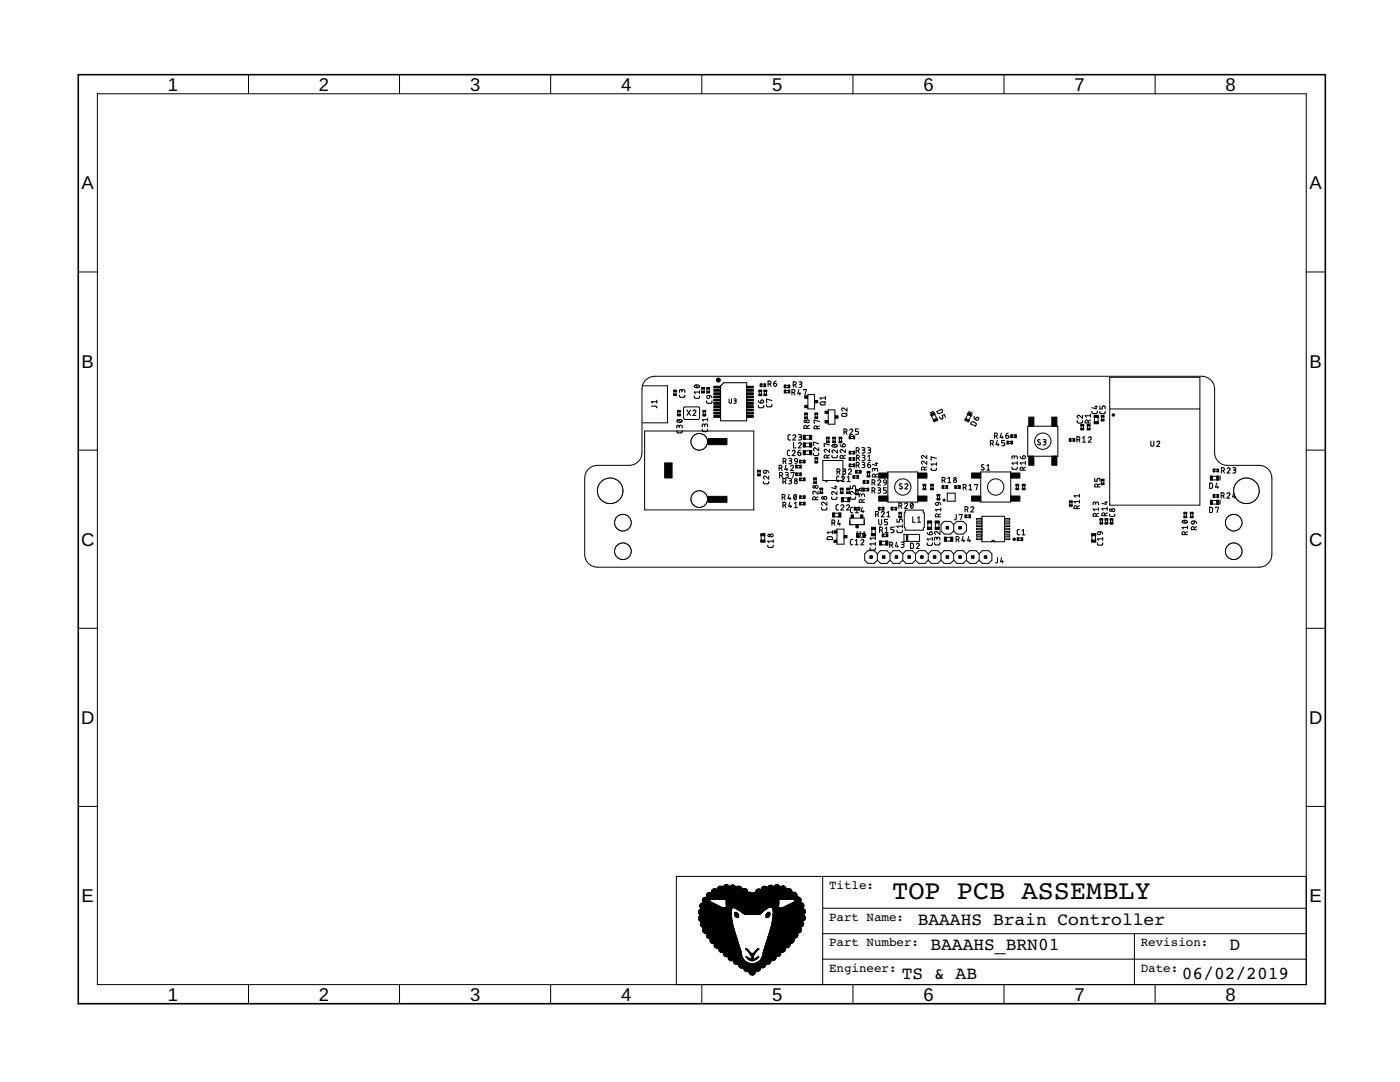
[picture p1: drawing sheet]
<svg xmlns="http://www.w3.org/2000/svg" width="279mm" height="216mm" viewBox="0 0 279 216" stroke-linecap="round" stroke-linejoin="round" font-family="sans-serif">
<defs><g id="words">
<text font-size="5.4" x="178.1" y="179.4">TOP PCB ASSEMBLY</text>
<g font-size="3.7">
<text x="33.5" y="18.1">1</text>
<text x="63.6" y="18.1">2</text>
<text x="93.8" y="18.1">3</text>
<text x="124" y="18.1">4</text>
<text x="154.1" y="18.1">5</text>
<text x="184.3" y="18.1">6</text>
<text x="214.4" y="18.1">7</text>
<text x="244.6" y="18.1">8</text>
<text x="16.3" y="37.8">A</text>
<text x="261.4" y="37.8">A</text>
<text x="16.3" y="73.3">B</text>
<text x="261.4" y="73.3">B</text>
<text x="16.2" y="108.9">C</text>
<text x="261.3" y="108.9">C</text>
<text x="16.2" y="144.4">D</text>
<text x="261.3" y="144.4">D</text>
<text x="16.3" y="180">E</text>
<text x="261.4" y="180">E</text>
<text x="33.5" y="199.7">1</text>
<text x="63.6" y="199.7">2</text>
<text x="93.8" y="199.7">3</text>
<text x="124" y="199.7">4</text>
<text x="154.1" y="199.7">5</text>
<text x="184.3" y="199.7">6</text>
<text x="214.4" y="199.7">7</text>
<text x="244.6" y="199.7">8</text>
</g>
<g font-size="3.6">
<text x="183.2" y="184.5">BAAAHS Brain Controller</text>
<text x="185.7" y="189.6">BAAAHS_BRN01</text>
<text x="245.4" y="189.6">D</text>
<text x="180" y="195.3">TS &amp; AB</text>
<text x="235.8" y="195.3">06/02/2019</text>
</g>
<g font-size="2.5">
<text x="165.5" y="177.4">Title:</text>
<text x="165.5" y="183.8">Part Name:</text>
<text x="165.5" y="188.9">Part Number:</text>
<text x="227.7" y="188.9">Revision:</text>
<text x="165.5" y="193.9">Engineer:</text>
<text x="227.7" y="193.9">Date:</text>
</g>
</g></defs>
<g fill="none" stroke="#000" stroke-width=".2">
<path d="M128.2 77h5v7.4h-5M128.7 76l1.1-.8 .9-.1h109.2a2.58 2.58 0 0 1 2.5 2.5v12.7a2.54 2.54 0 0 0 2.5 2.6h6.4a2.54 2.54 0 0 1 2.5 2.5v15.2a2.54 2.54 0 0 1-2.5 2.6h-132.1a2.54 2.54 0 0 1-2.5-2.6v-15.2a2.54 2.54 0 0 1 2.5-2.5h6.4a2.54 2.54 0 0 0 2.5-2.6v-12.7a2.47 2.47 0 0 1 .6-1.6zM134.5 78.1v.5M134.9 78.1v.5M140.1 77.6v.5M140.5 77.6v.5M141.1 77.6v.5M141.5 77.6v.5M151.5 78.1v.5M152 78.1v.5M152 76.6h.5M152 77.1h.5"/>
<path d="M152.5 78.1v.5M153 78.1v.5M156.8 77.3h.5M156.8 76.9h.5M156.8 78.4h.5M156.8 77.9h.5M161.2 78.7h1.4v2.9h-1.4zM221.5 75.3h18v25.5h-18zM128.7 86h21.7v15.7h-21.7zM135.3 82.2v.5M135.7 82.2v.5M136.4 81.4l.2-.2h2.8l.2 .2v2.1l-.2 .2h-2.8l-.2-.2z"/>
<path d="M140.3 82.2v.5M140.8 82.2v.5M151.3 94.1v.5M151.7 94.1v.5M159.1 94.9h.5M159.1 94.4h.5M159.1 93.3h.5M159.1 92.9h.5M159.9 92.3h.5M159.9 91.9h.5M159.9 95.9h.5M159.9 95.4h.5"/>
<path d="M159.9 99.4h.5M159.9 99h.5M160.7 82.7v.5M160.7 86.9h.9M160.7 87.6h.9M160.7 90.7h.9M160.7 90h.9M160.7 88.4h.9M160.7 89.2h.9M161.1 82.7v.5M162.4 95.7v.5M162.7 82.7v.5"/>
<path d="M162.7 91.6v.5M162.9 95.7v.5M163.1 82.7v.5M163.1 91.6v.5M163.7 97.7v.5M164.1 97.7v.5M164.2 91.9h4v4h-4zM165 87.5v.5M165.3 81.8h1.3v2.8h-1.3zM165.4 87.5v.5M166.2 87.5v.5M166.7 87.5v.5"/>
<path d="M167.5 87.5v.5M167.8 97.7v.5M168 87.5v.5M168.2 97.7v.5M168.3 99.4h.9M169 97.7v.5M169.5 97.7v.5M169.8 87.5h.5M169.8 87.1h.5M169.8 92.6h.5M169.8 93.1h.5M169.8 90.1h.5"/>
<path d="M169.8 90.6h.5M169.8 91.4h.5M169.8 91.8h.5M170.5 94.9h.5M170.5 95.4h.5M170.8 98v.4M171 94.4h.5M171 93.9h.5M171.3 98v.4M172.6 97.5h.5M172.6 97.9h.5M172.6 96.4h.5"/>
<path d="M172.6 95.9h.5M173.1 94.4v.5M173.5 94.4v.5M177.2 94.2h6v6h-6zM184.3 96.9v.5M184.7 96.9v.5M185.8 96.9v.5M185.9 83l.4 .8M186.2 96.9v.5M186.6 82.7l.3 .8M187.1 99v.5M187.5 99v.5"/>
<path d="M188.3 97.4h.5M188.3 97h.5M189 98.4h1.6v1.6h-1.6zM190.9 97.4h.4M190.9 97h.4M193.1 82.7l-.4 .8M193.8 83l-.4 .8M195.7 94.2h6v6h-6zM201.3 88.1h.5M201.3 88.5h.5M202 86.8h.5M202 87.2h.5"/>
<path d="M202.8 96.9v.5M203.3 96.9v.5M204.1 96.9v.5M204.5 96.9v.5M205.1 85h6v6h-6zM213.7 88h.5M213.7 87.6h.5M215.8 85v.5M216.2 85v.5M217 85v.5M217.5 85v.5M218.4 83.3v.9"/>
<path d="M219.1 83.3v.9M219.8 83.2v.5M219.8 95.9v.5M220.3 83.2v.5M220.3 95.9v.5M221.5 81.6h17.9M242 95h.8M242 95.8h.8M242 99.9h.8M242.4 93.7h.5M242.4 94.1h.5M242.4 98.7h.5"/>
<path d="M242.4 99.2h.5M151.9 106.9v.9M152.6 106.9v.9M159.9 100.7h.5M159.9 100.3h.5M166.5 102.4h.9M166.5 103.1h.9M167 105.6h1.4v3h-1.4zM168.3 100.1h.9M169.6 103.4h2.9v1.3h-2.9zM170.8 101.3h.5M170.8 101.7h.5"/>
<path d="M171.4 107.2h.8M171.4 106.5h.8M174 105.6v.9M174.7 105.6v.9M175.1 110.5l-.6-.6h-1.3l-.6 .6v1.3l.6 .6h1.3l.6-.6M175.1 111.8l.6 .6h1.3l.6-.6M175.1 110.5l.6-.6h1.3l.6 .6M175.1 110.5v1.3M175.6 101.3h.5M175.6 101.7h.5M175.6 105.1h.1M175.9 108.7h.9"/>
<path d="M175.9 108h.9M176.4 107.1h.5M176.4 106.6h.5M177.6 111.8l.7 .6h1.2l.7-.6M177.6 110.5l.7-.6h1.2l.7 .6M177.6 110.5v1.3M178.2 101.3h.4M178.2 101.7h.4M178.5 105.1h.1M179.5 102.5v.5M179.9 102.5v.5M180.2 111.8l.6 .6h1.3l.6-.6"/>
<path d="M180.2 110.5l.6-.6h1.3l.6 .6M180.2 110.5v1.3M180.4 106.6h3.1v1.4h-3.1zM180.7 101.8h3.6v.4l.2 .2v2.8l-.2 .2v.4h-3.6v-.4l-.2-.2v-2.8l.2-.2zM180.9 106.6v1.4M181 106.6v1.4M181.2 106.6v1.4M182.7 111.8l.6 .6h1.3l.7-.6M182.7 110.5l.6-.6h1.3l.7 .6M182.7 110.5v1.3M185.2 104.4v.8M185.3 111.8l.6 .6h1.3l.6-.6"/>
<path d="M185.3 110.5l.6-.6h1.3l.6 .6M185.3 110.5v1.3M185.9 104.4v.8M186.7 104.4v.8M187.4 104.4v.8M187.8 111.8l.6 .6h1.3l.6-.6M187.8 110.5v1.3M187.8 110.5l.6-.6h1.3l.6 .6M188.9 107.9h.9M188.9 107.2h.9M190.3 104.7l-.6-.7h-1.3l-.6 .7v1.2l.6 .7h1.3l.6-.7M190.3 104.7l.7-.7h1.2l.7 .7v1.2l-.7 .7h-1.2l-.7-.7"/>
<path d="M190.3 111.8l.7 .6h1.2l.7-.6M190.3 104.7v1.2M190.3 110.5v1.3M190.3 110.5l.7-.6h1.2l.7 .6M192.9 111.8l.6 .6h1.3l.6-.6M192.9 110.5l.6-.6h1.3l.6 .6M192.9 110.5v1.3M192.9 102.8h.5M192.9 103.3h.5M195.4 110.5l.6-.6h1.3l.7 .6v1.3l-.7 .6h-1.3l-.6-.6M195.4 110.5v1.3M196 107.4h-1.1v.3h1.1"/>
<path d="M196 103h4.5v5.1h-4.5zM196 106.7h-1.1v.3h1.1M196 106.1h-1.1v.2h1.1M196 105.4h-1.1v.3h1.1M196 104.8h-1.1v.3h1.1M196 104.1h-1.1v.3h1.1M196 103.5h-1.1v.3h1.1M197.9 108.1l.2-.3 .3 .1 .1 .2M200.5 107.4h1v.3h-1M200.5 103.5h1v.3h-1M200.5 104.1h1v.3h-1M200.5 104.8h1v.3h-1"/>
<path d="M200.5 105.4h1v.3h-1M200.5 106.1h1v.2h-1M200.5 106.7h1v.3h-1M203.3 107.4h.5M203.3 107.8h.5M213.5 100.2v.5M213.9 100.2v.5M217.9 106.9v.9M218.6 106.9v.9M219.6 103.8v.5M220 103.8v.5M220.6 103.8v.5"/>
<path d="M221 103.8v.5M221.6 103.8v.5M222.1 103.8v.5M236.3 102.5v.5M236.8 102.5v.5M237.6 102.5v.5M238.1 102.5v.5M242 100.6h.8"/>
<circle cx="121.8" cy="97.9" r="2.54"/>
<circle cx="180.2" cy="97.2" r="1.63"/>
<circle cx="198.7" cy="97.2" r="1.63"/>
<circle cx="208.1" cy="88" r="1.63"/>
</g>
<g fill="#000" stroke="#000" stroke-width=".2">
<path d="M134.4 78.6h.6v.3h-.6zM134.4 77.8h.6v.3h-.6zM140 78.1h.6v.3h-.6zM140 77.3h.6v.3h-.6zM141 78.1h.6v.3h-.6zM141 77.3h.6v.3h-.6zM142.5 77.1h1.3v.3h-1.3zM142.5 77.7h1.3v.4h-1.3zM142.5 78.4h1.3v.3h-1.3zM142.5 79h1.3v.4h-1.3zM142.5 79.7h1.3v.3h-1.3zM149 79.7h1.3v.3h-1.3z"/>
<path d="M149 79h1.3v.4h-1.3zM149 78.4h1.3v.3h-1.3zM149 77.7h1.3v.4h-1.3zM149 77.1h1.3v.3h-1.3zM151.4 77.8h.6v.3h-.6zM151.4 78.7h.6v.3h-.6zM151.7 76.6h.3v.6h-.3zM152.4 77.8h.6v.3h-.6zM152.4 78.7h.6v.3h-.6zM152.5 76.6h.3v.6h-.3zM156.5 76.8h.3v.6h-.3zM156.5 77.8h.3v.6h-.3z"/>
<path d="M157.3 76.8h.3v.6h-.3zM157.3 77.8h.3v.6h-.3zM160.6 79h.6v.5h-.6zM162.6 79.9h.6v.5h-.6zM132.7 92.4h1.4v3h-1.4zM135.2 82.7h.6v.3h-.6zM135.2 81.9h.6v.3h-.6zM140.3 81.9h.6v.3h-.6zM140.3 82.7h.6v.3h-.6zM141.3 87.5h3.8v1.2h-3.8zM141.3 99h3.8v1.2h-3.8zM142.5 80.3h1.3v.4h-1.3z"/>
<path d="M142.5 81h1.3v.3h-1.3zM142.5 81.6h1.3v.4h-1.3zM142.5 82.3h1.3v.3h-1.3zM142.5 82.9h1.3v.4h-1.3zM149 82.9h1.3v.4h-1.3zM149 82.3h1.3v.3h-1.3zM149 81.6h1.3v.4h-1.3zM149 81h1.3v.3h-1.3zM149 80.3h1.3v.4h-1.3zM151.2 93.8h.6v.3h-.6zM151.2 94.7h.6v.3h-.6zM158.8 94.3h.3v.6h-.3z"/>
<path d="M158.8 92.8h.3v.6h-.3zM159.6 91.8h.3v.6h-.3zM159.6 95.4h.3v.5h-.3zM159.6 98.9h.3v.6h-.3zM159.6 94.3h.3v.6h-.3zM159.6 92.8h.3v.6h-.3zM160.3 86.8h.4v.9h-.4zM160.3 89.9h.4v.8h-.4zM160.3 88.4h.4v.8h-.4zM160.4 91.8h.3v.6h-.3zM160.4 95.4h.3v.5h-.3zM160.4 98.9h.3v.6h-.3z"/>
<path d="M160.6 82.4h.6v.3h-.6zM160.6 83.2h.6v.3h-.6zM160.6 80.9h.6v.4h-.6zM161.6 86.8h.4v.9h-.4zM161.6 89.9h.4v.8h-.4zM161.6 88.4h.4v.8h-.4zM162.4 96.2h.6v.3h-.6zM162.4 95.4h.6v.3h-.6zM162.6 83.2h.6v.3h-.6zM162.6 82.4h.6v.3h-.6zM162.6 92.1h.6v.3h-.6zM162.6 91.3h.6v.3h-.6z"/>
<path d="M163.6 97.4h.6v.3h-.6zM163.6 98.2h.6v.3h-.6zM164.7 83.9h.5v.5h-.5zM164.7 82h.5v.5h-.5zM164.9 88h.6v.3h-.6zM164.9 87.2h.6v.3h-.6zM166.2 88h.6v.3h-.6zM166.2 87.2h.6v.3h-.6zM166.7 83h.6v.4h-.6zM167.4 87.2h.6v.3h-.6zM167.4 88.1h.6v.2h-.6zM167.7 97.4h.6v.3h-.6z"/>
<path d="M167.7 98.2h.6v.3h-.6zM167.9 99.3h.4v.8h-.4zM169 97.4h.5v.3h-.5zM169 98.2h.5v.3h-.5zM169.2 99.3h.4v.8h-.4zM169.5 87h.3v.6h-.3zM169.5 92.6h.3v.6h-.3zM169.5 90h.3v.6h-.3zM169.5 91.3h.3v.6h-.3zM170.2 94.8h.3v.6h-.3zM170.3 87h.3v.6h-.3zM170.3 92.6h.3v.6h-.3z"/>
<path d="M170.3 90h.3v.6h-.3zM170.3 91.3h.3v.6h-.3zM170.7 93.8h.3v.6h-.3zM170.7 97.6h.6v.3h-.6zM170.7 98.4h.6v.3h-.6zM171 94.8h.3v.6h-.3zM171.6 93.8h.3v.6h-.3zM172.3 97.4h.3v.6h-.3zM172.3 95.9h.3v.6h-.3zM173 94.9h.6v.3h-.6zM173 94.1h.6v.3h-.6zM173.1 97.4h.3v.6h-.3z"/>
<path d="M173.1 95.9h.3v.6h-.3zM175.4 94.4h1.8v1h-1.8zM175.4 99h1.8v1h-1.8zM183.2 94.4h1.8v1h-1.8zM183.2 99h1.8v1h-1.8zM184.2 96.6h.6v.3h-.6zM184.2 97.4h.6v.3h-.6zM185.7 96.6h.6v.3h-.6zM185.7 97.4h.6v.3h-.6zM185.7 82.7l.8-.4 .1 .4-.8 .3zM186.2 83.8l.8-.4 .2 .4-.8 .4zM187 98.7h.6v.3h-.6z"/>
<path d="M187 99.5h.6v.3h-.6zM188 96.9h.3v.6h-.3zM188.8 96.9h.3v.6h-.3zM190.5 96.9h.3v.6h-.3zM191.3 96.9h.3v.6h-.3zM192.7 83.5l.8 .3-.2 .4-.8-.4zM193.2 82.3l.8 .4-.2 .4-.8-.4zM193.9 94.4h1.8v1h-1.8zM193.9 99h1.8v1h-1.8zM201 88h.3v.6h-.3zM201.7 94.4h1.8v1h-1.8zM201.7 99h1.8v1h-1.8z"/>
<path d="M201.7 86.7h.3v.6h-.3zM201.8 88h.3v.6h-.3zM202.5 86.7h.3v.6h-.3zM202.7 97.4h.6v.3h-.6zM202.7 96.6h.6v.3h-.6zM204 96.6h.6v.3h-.6zM204 97.4h.6v.3h-.6zM205.3 91h1v1.8h-1zM205.3 83.2h1v1.8h-1zM209.9 83.2h1v1.8h-1zM209.9 91h1v1.8h-1zM213.4 99.9h.6v.3h-.6z"/>
<path d="M213.4 87.5h.3v.6h-.3zM214.2 87.5h.3v.6h-.3zM215.7 85.5h.6v.3h-.6zM215.7 84.7h.6v.3h-.6zM217 85.5h.6v.3h-.6zM217 84.7h.6v.3h-.6zM218.4 82.9h.8v.4h-.8zM218.4 84.1h.8v.5h-.8zM219.8 96.4h.5v.3h-.5zM219.8 95.6h.5v.3h-.5zM219.8 83.7h.5v.3h-.5zM219.8 82.9h.5v.3h-.5z"/>
<path d="M241.6 95h.4v.8h-.4zM241.6 99.8h.4v.8h-.4zM242.1 93.6h.3v.6h-.3zM242.1 98.7h.3v.6h-.3zM242.8 95h.4v.8h-.4zM242.8 99.8h.4v.8h-.4zM242.9 93.6h.3v.6h-.3zM242.9 98.7h.3v.6h-.3zM151.8 107.8h.9v.4h-.9zM151.8 106.5h.9v.4h-.9zM159.6 100.2h.3v.6h-.3zM160.4 100.2h.3v.6h-.3z"/>
<path d="M166.1 102.3h.5v.9h-.5zM166.4 107.8h.6v.4h-.6zM166.4 105.9h.6v.5h-.6zM167.4 102.3h.4v.9h-.4zM168.4 106.8h.6v.5h-.6zM169.9 102.7h.4v.6h-.4zM170.5 101.2h.3v.6h-.3zM170.8 104.7h.5v.6h-.5zM171 106.4h.4v.9h-.4zM171.3 101.2h.3v.6h-.3zM171.7 102.7h.5v.6h-.5zM172.2 106.4h.5v.9h-.5z"/>
<path d="M173.6 110.9h.5v.5h-.5zM173.9 105.2h.9v.4h-.9zM173.9 106.5h.9v.4h-.9zM175.3 101.2h.3v.6h-.3zM175.5 107.9h.4v.9h-.4zM176.1 106.5h.3v.6h-.3zM176.1 110.9h.5v.5h-.5zM176.1 101.2h.3v.6h-.3zM176.8 107.9h.4v.9h-.4zM176.9 106.5h.3v.6h-.3zM177.8 101.2h.3v.6h-.3zM178.6 110.9h.6v.5h-.6z"/>
<path d="M178.7 101.2h.3v.6h-.3zM179.4 102.2h.6v.3h-.6zM179.4 103h.6v.3h-.6zM181.2 110.9h.5v.5h-.5zM183.7 110.9h.5v.5h-.5zM185.1 105.2h.8v.4h-.8zM185.1 103.9h.8v.5h-.8zM186.3 110.9h.5v.5h-.5zM186.6 105.2h.9v.4h-.9zM186.6 103.9h.9v.5h-.9zM188.5 107.2h.4v.8h-.4zM188.8 110.9h.5v.5h-.5z"/>
<path d="M188.8 105.1h.5v.5h-.5zM189.7 107.2h.5v.8h-.5zM191.3 110.9h.6v.5h-.6zM191.3 105.1h.6v.5h-.6zM192.6 102.7h.3v.6h-.3zM193.4 102.7h.3v.6h-.3zM193.9 110.9h.5v.5h-.5zM196.4 110.9h.5v.5h-.5zM203 107.3h.3v.6h-.3zM203.8 107.3h.3v.6h-.3zM213.4 100.7h.6v.3h-.6zM217.8 107.8h.9v.4h-.9z"/>
<path d="M217.8 106.5h.9v.4h-.9zM219.5 103.5h.6v.3h-.6zM219.5 104.3h.6v.3h-.6zM220.5 104.3h.6v.3h-.6zM220.5 103.5h.6v.3h-.6zM221.5 103.5h.6v.3h-.6zM221.5 104.3h.6v.3h-.6zM236.3 103h.6v.3h-.6zM236.3 102.2h.6v.3h-.6zM237.5 103h.6v.3h-.6zM237.5 102.2h.6v.3h-.6z"/>
</g>
<g fill="#000" stroke="#000" stroke-width=".2">
<path d="M188.3 99.7h.3v.2h-.3z" fill-rule="evenodd"/>
<circle cx="143.4" cy="75.8" r=".4"/>
<circle cx="164.9" cy="96.1" r=".1"/>
<circle cx="222.2" cy="82.8" r=".25"/>
</g>
<path d="M149 76.4h-4.6l-.6 .6v7h5.2v-7.6" fill="none" stroke="#000" stroke-width=".21"/>
<circle cx="121.8" cy="97.9" r="2.54" fill="#fff" stroke="#000" stroke-width=".2"/>
<circle cx="248.8" cy="97.9" r="2.54" fill="none" stroke="#000" stroke-width=".2"/>
<circle cx="248.8" cy="97.9" r="2.54" fill="#fff" stroke="#000" stroke-width=".2"/>
<circle cx="124.3" cy="104.3" r="1.65" fill="none" stroke="#000" stroke-width=".2"/>
<circle cx="124.3" cy="104.3" r="1.65" fill="#fff" stroke="#000" stroke-width=".2"/>
<circle cx="124.3" cy="110" r="1.65" fill="none" stroke="#000" stroke-width=".2"/>
<circle cx="124.3" cy="110" r="1.65" fill="#fff" stroke="#000" stroke-width=".2"/>
<circle cx="246.2" cy="110" r="1.65" fill="none" stroke="#000" stroke-width=".2"/>
<circle cx="246.2" cy="110" r="1.65" fill="#fff" stroke="#000" stroke-width=".2"/>
<circle cx="246.2" cy="104.3" r="1.65" fill="none" stroke="#000" stroke-width=".2"/>
<circle cx="246.2" cy="104.3" r="1.65" fill="#fff" stroke="#000" stroke-width=".2"/>
<circle cx="139.6" cy="99.6" r="1.65" fill="none" stroke="#000" stroke-width=".2"/>
<circle cx="139.6" cy="99.6" r="1.65" fill="#fff" stroke="#000" stroke-width=".2"/>
<circle cx="139.6" cy="88.2" r="1.65" fill="none" stroke="#000" stroke-width=".2"/>
<circle cx="139.6" cy="88.2" r="1.65" fill="#fff" stroke="#000" stroke-width=".2"/>
<g fill="none" stroke="#000" stroke-width=".21">
<path d="M131.1 79.9v.6M135.6 78.8v.4l.2 .1 .8-.1 .1-.4M136.1 78l.1-.2h.4l.1 .5M136.1 78.2v-.3l-.3-.2-.2 .2v.4M138.6 79v.4l.2 .1 .7-.1 .1-.4M138.6 76.9a.61 .61 0 0 1 1 .3 .59 .59 0 0 1-.6 .2 .59 .59 0 0 1-.4-.4zM138.8 76.9l.6 .4M139.6 77.9v.6M139.6 78.2h-1l.2 .3M141 80l.1 .3 .2 .2 .7-.1 .1-.4M141.1 79l.5-.1v.4a.3 .3 0 0 1-.4 .2 .3 .3 0 0 1-.1-.5zM141.6 78.9l.3 .2 .2 .3"/>
<path d="M151.4 79.9l.1 .4 .3 .1M151.9 79.9a.3 .3 0 0 1 .5 .1 .3 .3 0 0 1-.3 .4h-.3zM153.3 76.6l.5-.1v-.4l-.5-.1v1.1M153.6 76.6l.3 .5M154.1 79.9l-1.1-.3v.6h.1M154.4 76.5h.4a.3 .3 0 0 1 .2 .3 .3 .3 0 0 1-.3 .3 .3 .3 0 0 1-.3-.3zM154.9 76l-.3 .2-.2 .3M158.1 78.3h.4l.1-.2v-.3l-.5-.1v1.1M158.3 76.8l.5-.1 .1-.3-.2-.2h-.4v1.1M158.4 78.3l.2 .5M158.7 76.8l.2 .5M159.4 77.7l-.2 .8h.6"/>
<path d="M159.4 76.2h.4l.2 .2-.1 .2-.3 .1M159.6 78.3v.5M159.7 76.7l.3 .1v.2l-.1 .2-.5 .1M160.3 77.9v-.2h.6l-.3 1.1M164.7 79.4h-1.1l.3 .3M164.7 79.1v.6M130 81l1 .1 .1 .3M131.1 80.2h-1.1l.3 .3M135.1 85.9v.4l.2 .1h.7l.1-.5M135.1 83.8a.58 .58 0 0 1 1 .3 .57 .57 0 0 1-.5 .2 .57 .57 0 0 1-.5-.4zM135.3 83.8l.6 .4M135.6 85.1l.2-.3 .2 .1 .1 .5"/>
<path d="M135.6 85.3l-.1-.3-.2-.2-.2 .2v.4M137.1 81.8l.7 1.1M137.8 81.8l-.7 1.1M138.3 82a.3 .3 0 0 1 .4-.2 .3 .3 0 0 1 .1 .5l-.5 .6h.6M140.2 85.7v.3l.2 .1h.7l.1-.4M140.6 84.9l.3-.3h.2l.1 .6M140.6 85.1v-.4l-.2-.1-.2 .1v.5M141.2 83.4v.6M141.2 83.7h-1l.2 .3M151.4 80.9v.3l.2 .2 .7-.1 .1-.4M152.3 96.1l.1 .3 .2 .1h.7l.1-.4M152.5 93.9h.4v.3a.3 .3 0 0 1-.5 .2 .3 .3 0 0 1 .1-.5z"/>
<path d="M152.9 93.9l.4 .1 .1 .3M153 80.7v.4l.2 .1h.7l.2-.5M153.4 95v.6l-.6-.5a.3 .3 0 0 0-.4 .1 .3 .3 0 0 0 .2 .4M155.5 93.4l.5-.1v-.4l-.5-.1v1.1M155.6 94.9l.5-.1v-.4l-.5-.1v1.1M155.9 93.4l.2 .5M156 94.9l.2 .5M156.1 99.3l.5-.2v-.3l-.5-.1v1M156.3 96.1l.5-.1v-.4l-.5-.1v1M156.3 92.1h.3M156.5 99.3l.2 .4M156.6 92.1l.2-.2v-.3l-.5-.1v1"/>
<path d="M156.6 96.1l.2 .4M156.6 92.1l.3 .4M156.7 94.3h.5l.1 .2-.1 .2-.4 .1M156.9 92.8l-.3 .9h.6M157 94.8l.3 .1v.3l-.6 .2M157 93.4v.5M157.4 95.5h.5l.1 .2-.1 .2h-.4M157.4 91.5l.6 .1v.2l-.5 .1M157.5 98.7l-.3 .8h.6M157.6 89.8l-.3 .1-.2 .2 .1 .7 .4 .1M157.6 99.3v.4M157.7 95.9l.2 .2v.3l-.5 .1"/>
<path d="M157.7 91.9l.2 .2 .1 .2-.2 .2h-.4M157.8 86.7l-.4 .1-.1 .2v.7l.5 .1M157.8 93.1a.29 .29 0 0 1 .4-.2 .29 .29 0 0 1 .1 .4l-.5 .6h.6M157.9 94.4v-.1h.6l-.3 1.1M158.1 90.1a.3 .3 0 0 1 .4-.3 .3 .3 0 0 1 .1 .5l-.5 .6h.6M158.2 87a.3 .3 0 0 1 .4-.2 .3 .3 0 0 1 .1 .4l-.5 .6h.6M158.4 88.3v1.1h.5M158.5 98.7h.1a.52 .52 0 0 1 .4 .5 .52 .52 0 0 1-.4 .5l-.2-.5zM158.7 91.5h.3l.2 .6-.6-.2zM158.9 98.9l-.5 .6M159.2 92.1l-.2 .3-.3 .1M159.2 90.3h.4a.3 .3 0 0 1 .2 .4 .3 .3 0 0 1-.3 .2 .3 .3 0 0 1-.3-.3z"/>
<path d="M159.3 88.5a.3 .3 0 0 1 .4-.2 .3 .3 0 0 1 .1 .5l-.5 .6h.6M159.4 86.7l.5 .2v.3h-.4M159.7 87.2l.2 .1 .1 .3-.2 .2h-.4M159.7 89.8l-.3 .2-.2 .3M161 85.5l-.1-.5h-.4l-.1 .5h1.1M161.5 84.9l-.5 .2M162.3 90.4l.1 .4 .2 .1h.7l.1-.5M162.8 99.7l-.1-.5h-.4l-.1 .5h1.1M163.1 85.6l-.1-.6h-.4l-.1 .6h1.1M163.3 98v.6l-.6-.5a.29 .29 0 0 0-.5 .1 .29 .29 0 0 0 .2 .4M163.3 99.1l-.5 .3M163.4 89.4v.6l-.6-.5a.29 .29 0 0 0-.5 0 .29 .29 0 0 0 .3 .5"/>
<path d="M163.4 88.5l-1.1-.3v.6h.2M163.6 84.1l-1.1-.3v.6h.1M163.6 85l-.5 .2M163.7 80.3l.7-.1 .3 .1v.3l-.2 .2h-.7zM164.7 80.1l-.2 .2M165.1 91.4l-.1-.6h-.4l-.1 .6h1M165.5 89.6v.6l-.5-.5a.29 .29 0 0 0-.5 .1 .29 .29 0 0 0 .2 .4M165.5 88.8l-1-.3v.6h.1M165.5 90.8l-.4 .2M166 99.2v.3l.2 .2 .7-.1 .1-.4M166 90.9l.1 .3 .2 .1h.7l.1-.4M166.1 88.8a.59 .59 0 0 1 1 .2 .59 .59 0 0 1-.6 .3 .59 .59 0 0 1-.4-.4z"/>
<path d="M166.3 88.7l.6 .5M166.6 97.1h.4M166.8 96.9v.6l-.8-.2M167 98.1v.6l-.6-.5a.29 .29 0 0 0-.4 .1 .29 .29 0 0 0 .2 .4M167 94.1l.6-.1v-.3l-.6-.1v1M167.1 89.8v.6l-.6-.5a.3 .3 0 0 0-.5 .1 .3 .3 0 0 0 .3 .4M167.4 94.1l.2 .5M167.4 95l-.3 .1-.1 .1v.8l.4 .1M167.7 88.7l.1 .3 .3 .2M167.9 95.2a.3 .3 0 0 1 .5-.2 .3 .3 0 0 1 0 .5l-.5 .6h.6M168 82.6l.7-.1 .3 .1v.2l-.1 .3h-.8zM168.2 88.7a.3 .3 0 0 1 .5 0 .3 .3 0 0 1-.3 .5h-.3z"/>
<path d="M168.2 93.6h.5l.1 .2-.1 .2h-.4M168.3 91.4l-.2-.5h-.3l-.1 .5h1M168.4 86.2l.6-.1v-.4l-.6-.1v1.1M168.5 94l.2 .1v.4l-.5 .1M168.7 89.7v.6l-.6-.5a.28 .28 0 0 0-.4 .1 .28 .28 0 0 0 .2 .4M168.7 90.8l-.4 .3M168.8 86.2l.2 .5M169 81.4v.6l-.6-.5a.3 .3 0 0 0-.4 .1 .3 .3 0 0 0 .2 .4M169 82.4l-.2 .2M169.1 96.1h.6M169.1 95.2l.3-.2v1.1M169.3 93.8a.29 .29 0 0 1 .4-.2 .29 .29 0 0 1 .1 .4l-.5 .6h.6"/>
<path d="M169.6 85.8a.3 .3 0 0 1 .4-.2 .3 .3 0 0 1 .1 .5l-.5 .6h.6M169.7 99.1v.4l.2 .1h.7l.2-.5M169.7 96.9v.6h.5v-.5l.2-.1 .3 .1 .1 .5M170.8 98.1v.6l-.6-.6a.29 .29 0 0 0-.5 .1 .29 .29 0 0 0 .2 .5M170.9 92.8l.5-.1v-.3l-.5-.2v1.1M170.9 89.9l.5-.1v-.3l-.5-.2v1.1M170.9 91.4l.5-.1 .1-.2-.2-.2-.4-.1v1.1M171.2 92.8l.3 .5M171.2 89.9l.3 .5M171.3 91.4l.2 .5M171.3 85.6h-.6v.5h.5l.1 .2-.1 .3-.5 .1M171.5 97.5a.59 .59 0 0 1 1 .3 .57 .57 0 0 1-.6 .2 .57 .57 0 0 1-.4-.4z"/>
<path d="M171.7 97.5l.6 .4M171.9 98.8l.4-.3 .2 .2v.4M171.9 99v-.4h-.3l-.1 .5M172 92.2l.5 .1 .1 .2-.1 .2h-.4M172 89.3l.5 .1 .1 .2-.1 .2h-.4M172 90.8h.4l.2 .3-.1 .2h-.3M172.3 92.7l.3 .1v.4l-.6 .1M172.3 89.8l.3 .1v.4l-.6 .1M172.3 91.3l.3 .1v.3l-.1 .2h-.5M172.5 99.7l-.4 .2M173.2 92.7h.3a.29 .29 0 0 1 .2 .4 .29 .29 0 0 1-.3 .2 .29 .29 0 0 1-.2-.3zM173.2 89.3l.4 .1 .2 .2-.2 .2h-.3"/>
<path d="M173.2 91.9h.6M173.2 91.1l.3-.3v1.1M173.5 89.8l.2 .1v.4l-.5 .1M173.6 92.2l-.3 .2-.1 .3M174 97.9l.6-.1v-.3l-.6-.2v1.1M174 96.3l.6-.1v-.4l-.6-.1v1.1M174.4 97.9l.2 .5M174.4 96.3l.2 .5M174.6 93.7l.1-.2h.2l.2 .1 .1 .4M174.6 93.9l-.2-.4h-.2l-.1 .5M174.7 94.9l-.1-.3h-.4l-.1 .6h1.1M174.7 94.9v.3"/>
<path d="M174.7 92.5h.5M174.9 92.3v.6l-.8-.2M175.2 94.6l-.5 .2M175.2 97.3l.4 .1 .2 .2-.2 .2h-.3M175.2 96a.28 .28 0 0 1 .4-.3 .28 .28 0 0 1 .1 .5l-.5 .6h.6M175.5 97.8l.2 .1v.4l-.5 .1M176.4 95.8h.4l.1 .5-.6-.1zM176.9 97.3h-.6v.5h.5l.1 .2-.1 .4h-.5M176.9 96.3l-.1 .4-.4 .1M180 96.6l-.4-.1-.1 .2 .5 .4a.29 .29 0 0 1-.1 .5 .29 .29 0 0 1-.4-.2M180.6 96.7a.29 .29 0 0 1 .4-.2 .29 .29 0 0 1 .1 .5l-.5 .6h.6M184.5 93.7l-.1-.5h-.4l-.1 .5h1.1"/>
<path d="M185 92v.6l-.6-.5a.3 .3 0 0 0-.5 .1 .3 .3 0 0 0 .2 .4M185 90.9v.6l-.6-.5a.3 .3 0 0 0-.5 .1 .3 .3 0 0 0 .2 .4M185 93.2l-.5 .2M185.8 93.4v.3l.3 .2 .7-.1 .1-.4M186.3 82.1l-.7 .3M186.9 92.3v.6M186.9 91.5l-1.1-.3v.6h.1M186.9 92.6h-1.1l.3 .3M187 82.1l1-.4 .1 .4-.2 .2-.6 .2zM187.5 83.2l.2 .4h.4l.1-.2-.2-.5 .4-.2 .3 .6M188 95.8l.6-.1v-.3l-.6-.2v1.1M188.4 95.8l.2 .5"/>
<path d="M189.2 95.5l.3-.3v1.1M189.2 96.3h.6M192.2 97.3l.6-.1v-.4l-.6-.1v1M192.6 97.3l.2 .4M193.4 82.1l.7 .3M193.4 96.9l.3-.2v1M193.4 97.7h.6M193.8 84.3l.3-.2 .7 .3-.1 .6-1-.4zM194.4 83.1v.3l.2 .3M194.5 96.8v-.1h.6l-.3 1M194.9 83.3a.31 .31 0 0 1 .5 .2 .31 .31 0 0 1-.5 .3l-.3-.1zM196.4 92.8l-.3-.1-.2 .2 .5 .5v.3l-.2 .1-.4-.2"/>
<path d="M196.9 93.8h.6M196.9 92.9l.3-.2v1.1M197.7 88.5l.5-.1v-.4l-.5-.1v1M198 88.5l.2 .4M198.5 87l.5-.1v-.4l-.5-.1v1.1M198.8 87l.3 .5M199 87.9l-.2 .8h.6M199.2 88.5v.4M199.8 86.4l-.2 .8h.6M200 87v.5M200.5 87.9h-.6v.4l.5 .1 .1 .2-.1 .3h-.5M200.7 86.9h.4a.29 .29 0 0 1 .2 .3 .29 .29 0 0 1-.3 .3 .29 .29 0 0 1-.3-.3z"/>
<path d="M201.2 86.4l-.3 .2-.2 .3M202 93.2v.3l.2 .1h.7l.1-.4M202.4 91.2l.2-.2h.3l.1 .5M202.4 91.4v-.3l-.2-.1-.2 .1v.4M203 92.1v.6M203 92.4h-1l.2 .3M203.6 91.1l.1 .3 .4 .1M204.1 91.1a.3 .3 0 0 1 .5 0 .3 .3 0 0 1-.2 .4h-.3zM204.2 93.8l-.1-.5h-.4l-.1 .5h1.1M204.7 93.2l-.5 .3M204.7 92.4h-1.1l.2 .3M204.7 92.1v.6"/>
<path d="M207.6 87.8l-.4-.1-.1 .2 .4 .4a.29 .29 0 0 1 0 .5 .29 .29 0 0 1-.4-.2M208.2 87.7l.5 .1-.1 .3-.3 .1M208.4 88.2l.3 .1v.2l-.1 .3h-.4M214.9 87.7l.6-.1v-.3l-.6-.2v1.1M215 83.9v.4l.2 .1h.7l.1-.5M215.3 87.7l.2 .5M215.4 98.6v.6M215.4 99.8v.6M215.4 98.9h-1l.2 .3M216 82.9v.6l-.5-.5a.3 .3 0 0 0-.5 0 .3 .3 0 0 0 .2 .5M216 87.4l.3-.3v1.1M216 88.2h.6"/>
<path d="M217.2 84.4l-.2-.5-.2-.1-.2 .1v.5h1M217.2 87.4a.29 .29 0 0 1 .4-.2 .29 .29 0 0 1 .1 .4l-.5 .6h.6M217.6 83.8l-.4 .2M217.6 83h-1l.2 .2M217.6 82.7v.5M217.9 82.1l.1 .3 .2 .1h.7l.1-.4M218.5 95.4v.6h.4l.1-.5 .2-.1 .3 .1v.5M218.5 81.2h.5M218.8 81v.6l-.9-.3M219.1 97.2l-.2-.6h-.3l-.1 .6h1M219.5 82.1v.3l.2 .1h.7l.2-.4M219.5 81v.6h.5v-.4l.2-.2 .3 .1 .1 .5"/>
<path d="M219.5 96.6l-.4 .2M229.7 88v.9l.2 .2 .3-.2 .1-.9M230.8 88.2a.3 .3 0 0 1 .5-.2 .3 .3 0 0 1 .1 .5l-.6 .6h.6M241.4 96.4h.4l.2 .2v.7l-.2 .1-.4 .1zM242.8 96.4l-.2 .8h.6M243 97v.5M243.5 95v.8M243.5 99.8v.8M243.7 98.9l.5-.1v-.4l-.5-.1v1.1M243.8 93.9l.5-.1v-.4l-.5-.1v1.1M244.1 98.9l.2 .5M244.1 93.9l.3 .5"/>
<path d="M244.9 98.6a.3 .3 0 0 1 .4-.3 .3 .3 0 0 1 .1 .5l-.5 .6h.5M244.9 93.6a.29 .29 0 0 1 .4-.3 .29 .29 0 0 1 .1 .5l-.5 .6h.6M246 93.3l.6 .1-.1 .4h-.3M246.2 98.3l-.2 .8h.6M246.3 93.8l.3 .2v.3l-.6 .1M246.4 98.9v.5M153.2 108.8l.1 .3 .2 .1h.7l.1-.4M154.3 107.7v.6M154.3 108h-1.1l.3 .3M156.3 100.8l.5-.1v-.4l-.5-.1v1.1M156.6 100.8l.2 .5M157.6 100.2l-.2 .8h.6"/>
<path d="M157.8 100.8v.5M158.5 100.5l.3-.3v1.1M158.5 101.3h.6M164 101.3v.3l.2 .1h.7l.1-.4M165 100.2v.6l-.6-.5a.3 .3 0 0 0-.4 .1 .3 .3 0 0 0 .2 .4M165.2 107.2l.7-.1 .2 .2v.4h-1zM166 104.4l.6-.2v-.3l-.6-.1v1M166.1 105.9v.6M166.1 106.2h-1l.2 .3M166.4 104.4l.2 .4M167.3 100.7h-.3l-.1 .2v.8l.4 .1M167.4 103.8l-.2 .8h.6"/>
<path d="M167.6 104.4v.4M167.8 100.9a.29 .29 0 0 1 .4-.2 .29 .29 0 0 1 .1 .5l-.5 .6h.6M169 100.9a.29 .29 0 0 1 .4-.2 .29 .29 0 0 1 .1 .5l-.5 .6h.5M170.2 107.6l-.4 .1-.1 .2 .1 .7 .4 .1M170.2 101.2l-.3 .1-.2 .2 .1 .7 .4 .1M170.7 107.9l.3-.3v1.1M170.7 108.7h.6M170.7 102.3h.6M170.7 101.5l.3-.3v1.1M171.1 106v.9l.2 .2 .3-.2 .1-.9M171.8 107.9a.3 .3 0 0 1 .4-.3 .3 .3 0 0 1 .1 .5l-.5 .6h.6M172.1 100.2l-.1-.5h-.4l-.1 .5h1"/>
<path d="M172.1 101.2l-.2 .9h.5M172.3 101.8v.5M172.5 106l-.2 .9h.5M172.7 106.6v.5M173.6 109.3l.1 .4 .2 .1 .7-.1 .1-.4M174.7 107.1v.6M174.7 108.2v.6M174.7 108.5h-1.1l.3 .3M174.7 107.4h-1.1l.3 .3M174.8 102.7l.5-.2v-.3l-.5-.1v1M175.1 102.7l.2 .4M175.4 103.7v.9l.2 .1 .3-.1 .1-.9"/>
<path d="M175.5 105.8l.6-.1v-.4l-.6-.1v1.1M175.9 102.3a.29 .29 0 0 1 .4-.2 .29 .29 0 0 1 .1 .4l-.5 .6h.6M175.9 105.8l.2 .5M176.7 105.4l.3-.2v1.1M176.7 106.3h.5M177 103.1h.6M177 102.3l.3-.2v1M177.1 103.7h-.6v.4l.5 .1 .1 .2-.1 .3h-.5M177.6 108.8l.5-.2v-.3l-.5-.1v1M177.9 108.8l.3 .4M178.4 105.2h-.6v.5h.5l.1 .2-.1 .3-.5 .1M178.9 108.2l-.2 .8h.6"/>
<path d="M179 105.8v.4l.2 .1 .8-.1 .1-.4M179 103.6v.6h.5v-.5l.2-.1 .3 .1 .1 .5M179.1 108.8v.4M179.4 100.9l.5-.1v-.3l-.5-.1v1M179.7 100.9l.3 .5M179.8 108.2l.6 .1-.1 .3h-.3M180.1 104.7v.6M180.1 105h-1.1l.2 .3M180.1 108.6l.3 .3v.2l-.6 .1M180.5 100.6a.3 .3 0 0 1 .5-.2 .3 .3 0 0 1 0 .4l-.5 .6h.6M181.7 108.4h.4l.2 .2v.7l-.2 .1-.4 .1zM181.8 100.4h.1a.54 .54 0 0 1 .4 .5 .54 .54 0 0 1-.4 .5l-.2-.5z"/>
<path d="M182.2 103.1v1.1h.4M182.2 100.6l-.5 .6M182.9 108.6a.29 .29 0 0 1 .4-.2 .29 .29 0 0 1 .1 .5l-.5 .6h.6M183.1 104.2h.6M183.1 103.4l.3-.3v1.1M185 108.3l.1 .4 .2 .1h.7l.1-.5M185 106.2l.2 .4 .3 .1M185.5 106.2a.3 .3 0 0 1 .6 .1 .3 .3 0 0 1-.3 .4h-.3zM186.1 107.3v.5M186.1 107.5h-1.1l.3 .3M186.5 108.3v.3l.2 .1h.8l.1-.4M186.8 100.4l.5-.2v.4a.3 .3 0 0 1-.4 .2 .3 .3 0 0 1-.1-.4z"/>
<path d="M187 107.5l.1-.2 .2-.1 .2 .2 .1 .4M187 107.7l-.1-.4-.3-.1-.1 .6M187.3 103.1l-.1-.5h-.4l-.1 .5h1M187.3 100.2l.3 .2 .1 .3M187.6 106v.6l-.6-.5a.3 .3 0 0 0-.5 .1 .3 .3 0 0 0 .2 .4M187.7 102.5l-.4 .3M187.7 101.7h-1l.2 .3M187.7 101.4v.6M190.8 107.7l.5-.2v-.3l-.5-.1v1M190.8 102.7v.9l-.3 .1M191.2 107.7l.2 .4M191.4 102.8v-.1h.6l-.3 1"/>
<path d="M192.2 107.1l-.2 .8h.6M192.4 107.7v.4M192.6 101.7l.5-.1v-.4l-.5-.1v1.1M193 101.7l.2 .5M193.3 107.1l-.2 .8h.6M193.5 107.7v.4M193.7 101.3a.28 .28 0 0 1 .4-.2 .28 .28 0 0 1 .1 .5l-.5 .6h.6M199.1 111.3v.9l-.4 .1M199.9 111.3l-.2 .8h.6M200.1 111.8v.5M203.5 105.7h-.4l-.1 .2 .1 .7 .4 .1M204 106.7h.6"/>
<path d="M204 105.9l.3-.2v1M214.9 101.5l-.1-.5h-.3l-.1 .5h1M215.4 100.9l-.5 .2M215.4 100.1h-1l.2 .3M218.7 100.5l.1-.3h.2l.2 .1v.5M218.7 100.6l-.1-.3-.3-.1-.1 .6M218.8 103l-.1-.5h-.4l-.1 .5h1M219 108.3v.4l.2 .1h.8l.1-.5M219.1 106.2l.5-.1v.3a.3 .3 0 0 1-.4 .3 .3 .3 0 0 1-.1-.5zM219.2 102.4l-.4 .3M219.2 101.6h-1l.2 .3M219.2 101.3v.6"/>
<path d="M219.6 106.1l.3 .1 .2 .4M220.1 107.2v.6M220.1 107.5h-1.1l.2 .3M220.5 102.9l-.1-.5h-.4l-.1 .5h1.1M220.5 100.2h.5M220.7 100.1v.5l-.8-.2M221 101.5h-1.1l.2 .3M221 102.3l-.5 .3M221 101.2v.6M221.4 102.6v.3l.3 .1h.7l.1-.4M236 103.9a.58 .58 0 0 1 1 .3 .57 .57 0 0 1-.6 .2 .57 .57 0 0 1-.5-.4zM236.2 103.9l.5 .5"/>
<path d="M236.5 106.7l-.1-.5h-.4l-.1 .5h1.1M237 106.1l-.5 .2M237 105.2h-1.1l.3 .3M237 104.9v.6M237.8 104.1l.5-.1v.3a.3 .3 0 0 1-.4 .2 .3 .3 0 0 1-.1-.4zM238.3 105.7l-.1-.5h-.3l-.2 .5h1.1M238.3 104l.4 .1 .1 .3M238.8 105.1l-.5 .2M241.4 101.2h.4l.2 .2v.7l-.2 .2h-.4zM242.6 101.3v-.1h.6l-.3 1.1"/>
<circle cx="158.8" cy="95.7" r=".24"/>
<circle cx="158.8" cy="96.3" r=".29"/>
<circle cx="160.7" cy="84.1" r=".23"/>
<circle cx="161.2" cy="84.1" r=".3"/>
<circle cx="162.4" cy="97.1" r=".24"/>
<circle cx="163" cy="97.1" r=".29"/>
<circle cx="164.2" cy="99.4" r=".24"/>
<circle cx="164.7" cy="99.4" r=".29"/>
<circle cx="190.6" cy="95.5" r=".24"/>
<circle cx="190.6" cy="96" r=".29"/>
<circle cx="153.5" cy="106.8" r=".23"/>
<circle cx="154" cy="106.9" r=".3"/>
<circle cx="221.7" cy="101.8" r=".24"/>
<circle cx="222.2" cy="101.8" r=".29"/>
</g>
<path d="M202.2 107.4h.4v.4h-.4z" fill-rule="evenodd" fill="#000" stroke="#000" stroke-width=".2"/>
<g fill="none" stroke="#000" stroke-width=".2">
<path d="M19.4 18.7h241.3v177.8h-241.3zM49.6 14.9v3.8M79.7 14.9v3.8M109.9 14.9v3.8M140.1 14.9v3.8M170.2 14.9v3.8M200.4 14.9v3.8M230.5 14.9v3.8M15.6 54.3h3.8M260.7 54.3h3.8M145.5 79.6v.7l.2 .2 .3-.2v-.7M146.5 79.6l.4 .1-.1 .3h-.3"/>
<path d="M146.7 80l.2 .3-.1 .2h-.3M15.6 89.8h3.8M260.7 89.8h3.8M15.6 125.4h3.8M260.7 125.4h3.8M15.6 160.9h3.8M164.2 174.9v21.6M260.7 174.9h-125.7v21.6M260.7 160.9h3.8M49.6 196.5v3.8M79.7 196.5v3.8M109.9 196.5v3.8"/>
<path d="M140.1 196.5v3.8M164.2 191.4h96.5M164.2 186.3h96.5M164.2 181.2h96.5M170.2 196.5v3.8M200.4 196.5v3.8M226.4 186.3v10.2M230.5 196.5v3.8"/>
</g>
<path d="M15.6 14.9h248.9v185.4h-248.9z" fill="none" stroke="#000" stroke-width=".32"/>
<g fill="#000" stroke="#000" stroke-width=".2">
<path d="M140.1 179.6l1.6 .1zM140.2 179.9h1.5zM140.2 179.4l1.5 .1zM140.2 179.8l1.5 .1zM140.2 179.7l1.5 .1zM140.2 179.7h1.5zM140.2 179.6h1.5zM140.2 179.5h1.5zM140.3 179.4h19.5zM140.3 179.3h19.5zM140.3 179.9l1.6 .1zM140.3 179.2l19.5 .1z"/>
<path d="M140.4 179.2h19.3zM140.5 179.1l19.1 .1zM140.6 179l.4 .1zM141 178.8h18zM141 178.7l18.1 .1zM141 178.7h18.1zM141 178.6h18.1zM141 178.5l18.1 .1zM141 179h17.9zM141 178.5h18.1zM141.1 178.9l17.9 .1zM141.1 178.9h17.9z"/>
<path d="M141.1 178.4l17.9 .1zM141.1 178.4h17.9zM141.1 179l18.5 .1zM141.1 178.3h17.8zM141.2 178.2l17.7 .1zM141.2 178.2h.8zM141.4 178.1h.5zM142 178l7.2 .1zM142 178h7.2zM142 177.9h7.2zM142 177.8l7.2 .1zM142 177.8h7.2z"/>
<path d="M142 178.1h7.2zM142 177.7l7.2 .1zM142 177.7h7.2zM142.1 178.2h7.9zM142.1 177.6h7.1zM142.2 177.5l.9 .1zM142.2 177.5h.8zM142.3 177.4h.6zM142.4 177.3l.4 .1zM143.1 177.5l6 .1zM143.1 177.5h5zM143.1 177.4h5z"/>
<path d="M143.1 177.3l5 .1zM143.1 177.3h5zM143.2 177.2h4.8zM143.2 177.1l4.8 .1zM143.2 177.1h1.1zM143.3 177l1 .1zM143.3 177h.9zM143.4 176.9h.7zM143.5 176.8l.5 .1zM144.4 177.1h2.4zM144.4 177l2.4 .1zM144.4 177h2.4z"/>
<path d="M144.4 176.9h1.1zM144.4 176.8l1.1 .1zM144.5 176.8h1zM144.5 176.7h.9zM144.5 176.6l.9 .1zM144.7 176.6h.6zM144.8 176.5l.4 .1zM144.9 179.6h10.5zM144.9 179.5h10.5zM144.9 179.4l10.5 .1zM144.9 179.9l10.5 .1zM144.9 179.9h10.5z"/>
<path d="M144.9 179.8l10.5 .1zM144.9 179.7l10.5 .1zM144.9 179.7h10.5zM144.9 179.6l10.5 .1zM145.7 176.9h1zM145.7 176.8l1 .1zM145.8 176.8h.9zM145.8 176.7h.8zM145.9 176.6l.6 .1zM146.1 176.6h.3zM146.9 177.1h1.1zM146.9 177l1.1 .1z"/>
<path d="M147 177h.9zM147.1 176.9h.7zM147.2 176.8l.5 .1zM148.1 177.5h.9zM148.2 177.4h.8zM148.3 177.3l.5 .1zM149.3 178.1h.6zM149.4 178l.4 .1zM150.2 178.2h.5zM150.8 178h7.3zM150.8 177.9h7.3zM150.8 177.8l7.3 .1z"/>
<path d="M150.8 177.8h7.3zM150.8 178.2h8.1zM150.8 178.1h7.2zM150.8 178l7.2 .1zM150.9 177.7l7.1 .1zM150.9 177.7h7.1zM151 177.6h7zM151 177.5l.9 .1zM151.1 177.5h.7zM151.2 177.4h.5zM152 177.5l5.9 .1zM152 177.5h4.9z"/>
<path d="M152 177.4h4.9zM152 177.3l4.9 .1zM152 177.3h4.9zM152 177.2h4.8zM152 177.1l1.1 .1zM152 177.1h1.1zM152.1 177l.9 .1zM152.2 177h.8zM152.3 176.9h.6zM152.4 176.8l.3 .1zM153.2 177.1l3.6 .1zM153.2 177.1h3.6z"/>
<path d="M153.2 177h1.2zM153.2 177l2.5 .1zM153.3 176.8l1 .1zM153.3 176.9h1.1zM153.4 176.8h.8zM153.5 176.7h.7zM153.6 176.6l.5 .1zM154.5 177h1.1zM154.5 176.9h1.1zM154.5 176.8l1.1 .1zM154.5 176.8h1.1zM154.6 176.7h.9z"/>
<path d="M154.6 176.6l.8 .1zM154.7 176.6h.7zM154.9 176.5l.4 .1zM155.8 177l1 .1zM155.8 177h.9zM155.9 176.9h.8zM156 176.8l.6 .1zM156.1 176.8h.4zM157 177.5h.9zM157 177.4h.8zM157.1 177.3l.6 .1zM157.4 177.3h.1z"/>
<path d="M158.1 178.1h.6zM158.2 178l.5 .1zM158.5 179.9l1.3 .1zM158.6 179.4l1.2 .1zM158.6 179.9h1.2zM158.6 179.7h1.3zM158.6 179.6l1.3 .1zM158.6 179.6h1.3zM158.6 179.5h1.3zM158.6 179.8l1.2 .1zM158.6 179.7l1.2 .1zM159 179h.4z"/>
<path d="M139.4 181.9h6.6zM139.4 181.8l6.6 .1zM139.4 181.8h6.6zM139.4 183.4h6.6zM139.4 183.3h6.6zM139.4 183.2l6.6 .1zM139.4 183.2h6.6zM139.4 183.1l6.6 .1zM139.4 182.2h6.5zM139.4 182.1h6.5zM139.4 182l6.5 .1zM139.4 182h6.5z"/>
<path d="M139.4 183.5h6.6zM139.4 183.4l6.6 .1zM139.4 182.2l6.5 .1zM139.5 183l6.5 .1zM139.5 183h6.5zM139.5 182.9l6.5 .1zM139.5 182.3h6.5zM139.5 181.7l6.5 .1zM139.5 181.7h6.5zM139.5 183.6l6.6 .1zM139.5 182.9h6.5zM139.5 182.4h6.5z"/>
<path d="M139.5 181.6h6.5zM139.5 183.6h6.5zM139.6 183.7h6.5zM139.6 182.8h6.4zM139.6 182.4l6.4 .1zM139.6 181.5l6.4 .1zM139.6 183.7l6.5 .1zM139.6 182.7l6.4 .1zM139.6 182.5h6.4zM139.6 181.5h6.4zM139.7 180.9h4.1zM139.7 180.8l3.9 .1z"/>
<path d="M139.7 180.8h3.8zM139.7 180.7h3.7zM139.7 180.6l3.6 .1zM139.7 181l4.3 .1zM139.7 181h4.2zM139.7 180.6h3.4zM139.7 180.5l3.3 .1zM139.7 180.4l3.2 .1zM139.7 181.1h13.8zM139.8 184.6h6.4zM139.8 184.5l6.4 .1zM139.8 184.4l6.4 .1z"/>
<path d="M139.8 184.4h6.4zM139.8 184.3l6.4 .1zM139.8 183.8l6.3 .1zM139.8 182.7h6.2zM139.8 182.5l6.2 .1zM139.8 184.3h6.4zM139.8 181.4h6.2zM139.8 181.1l6.4 .1zM139.8 180.4h2.9zM139.8 184.7h6.5zM139.8 184.6l6.5 .1zM139.8 184.2h6.4z"/>
<path d="M139.8 184.1l6.4 .1zM139.8 180.3l2.8 .1zM139.8 181.2l6.3 .1zM139.9 182.6h6.1zM139.9 184.8h6.4zM139.9 184.1h6.3zM139.9 181.3h6.1zM139.9 180.3h2.6zM140 184.8l6.3 .1zM140 184h6.2zM140 184.9h6.4zM140 183.9l6.1 .1z"/>
<path d="M140 181.3l6 .1zM140 180.2h2.4zM140.1 185h6.3zM140.1 183.9h6zM140.2 185.7h6.4zM140.2 185.6h6.4zM140.2 185.5l6.4 .1zM140.2 185.5h6.4zM140.2 185.8h6.4zM140.2 185.7l6.4 .1zM140.2 185l6.2 .1zM140.3 185.8l6.3 .1z"/>
<path d="M140.3 185.4h6.2zM140.3 185.3l6.2 .1zM140.3 185.3h6.2zM140.3 185.9h6.4zM140.3 180h1.7zM140.3 186h6.4zM140.3 185.2l6.1 .1zM140.3 180.1h1.8zM140.4 186l6.3 .1zM140.4 185.1l6 .1zM140.4 180.1l1.8 .1zM140.5 185.1h5.9z"/>
<path d="M140.5 186.1h6.2zM140.5 186.2h6.2zM140.7 186.2l.2 .1zM141 186.9h5.9zM141 186.8h5.9zM141 186.7l5.9 .1zM141 186.5h5.8zM141 186.4l5.8 .1zM141 186.7h5.9zM141 186.6h5.9zM141 186.5l5.9 .1zM141 186.9l6 .1z"/>
<path d="M141.1 186.4h5.7zM141.1 186.3h5.7zM141.1 187l5.9 .1zM141.1 187h5.9zM141.1 186.2l5.6 .1zM141.2 187.1l5.9 .1zM141.3 187.2h5.8zM141.5 187.2l.2 .1zM141.7 187.7l5.6 .1zM141.7 187.5h5.4zM141.7 187.7h5.5zM141.7 187.6l5.5 .1z"/>
<path d="M141.7 187.6h5.5zM141.7 187.9l5.6 .1zM141.8 187.9h5.5zM141.8 187.8l5.5 .1zM141.8 187.4l5.3 .1zM141.8 187.4h5.3zM141.8 187.3h5.3zM141.8 188h5.5zM141.8 187.2l5.3 .1zM141.9 188.1h5.4zM141.9 188.1l5.5 .1zM142 188.2h5.4z"/>
<path d="M142.2 188.3h.2zM142.5 188.5l4.9 .1zM142.5 188.6l5 .1zM142.5 188.6h5zM142.6 188.7h4.9zM142.6 188.3l4.8 .1zM142.6 188.8l5 .1zM142.6 188.8h5zM142.6 188.4l4.8 .1zM142.6 188.4h4.8zM142.6 188.9h5zM142.6 188.3h4.8z"/>
<path d="M142.7 189l4.9 .1zM142.7 189h4.9zM142.8 189.1h.7zM142.9 189.1l.5 .1zM143.4 189.5l4.4 .1zM143.4 189.5h4.4zM143.4 189.4h4.4zM143.5 189.6h4.3zM143.5 189.3l4.2 .1zM143.5 189.3h4.2zM143.5 189.7l4.3 .1zM143.5 189.7h4.3z"/>
<path d="M143.5 189.2l4.2 .1zM143.5 189.1l4.2 .1zM143.6 189.8h4.3zM143.6 189.1h4zM143.7 189.8l4.2 .1zM143.7 189.9h4.2zM143.8 190h.6zM144 190l.2 .1zM144.4 190.4h3.6zM144.4 190.3h3.6zM144.4 190.2l3.6 .1zM144.4 190.4l3.6 .1z"/>
<path d="M144.4 190.2h3.6zM144.4 190.1h3.6zM144.4 190l3.6 .1zM144.4 190.5l3.6 .1zM144.4 190.5h3.6zM144.5 190.6h3.5zM144.5 190h3.5zM144.5 190.7h3.5zM144.6 190.7l3.5 .1zM144.7 190.8h.7zM144.8 190.9h.4zM144.9 180.4l10.5 .1z"/>
<path d="M144.9 180.4h10.5zM144.9 180.3l10.5 .1zM144.9 180.3h10.5zM144.9 180.2h10.5zM144.9 180.1l10.5 .1zM144.9 180.1h10.5zM144.9 180h10.5zM144.9 181l8.7 .1zM144.9 181h10.5zM144.9 180.9h10.5zM144.9 180.8l10.5 .1zM144.9 180.8h10.5z"/>
<path d="M144.9 180.7h10.5zM144.9 180.6l10.5 .1zM144.9 180.6h10.5zM144.9 180.5l10.5 .1zM145.3 191.1l2.9 .1zM145.3 191.1h2.9zM145.4 191.4h3zM145.4 191.2h2.9zM145.4 191h2.7zM145.4 190.9l2.7 .1zM145.4 191.3h2.9zM145.4 191.2l2.9 .1z"/>
<path d="M145.4 190.9h2.7zM145.4 191.4l3.1 .1zM145.4 190.8h2.7zM145.5 191.5h3zM145.6 191.6h2.9zM145.6 191.6l.7 .1zM145.8 191.7h.4zM146.4 191.9l2.6 .1zM146.4 191.9h2.5zM146.4 191.7h2.3zM146.4 192h2.7zM146.4 191.8l2.4 .1z"/>
<path d="M146.4 191.7l2.3 .1zM146.4 191.6l2.2 .1zM146.4 192.1h2.8zM146.5 192.1l2.9 .1zM146.5 192.2h3.1zM146.5 181.1l6.8 .1zM146.6 182.5h.7zM146.6 182.4l.7 .1zM146.6 182.4h.7zM146.6 182.2l.6 .1zM146.6 192.3h3.3zM146.6 182.3h.7z"/>
<path d="M146.6 182.2h.5zM146.6 182.7h.8zM146.6 182.6h.8zM146.6 182.5l.8 .1zM146.6 192.3l.7 .1zM146.6 182.1h.5zM146.7 182.8h.7zM146.7 182.7l.7 .1zM146.7 181.2l6.5 .1zM146.7 182l.3 .1zM146.7 192.4h.6zM146.8 182.9h.6z"/>
<path d="M146.8 182.9l.6 .1zM146.8 181.3h6.3zM146.9 183h.5zM147 181.3l6 .1zM147 183l.1 .1zM147.1 181.4h5.8zM147.2 181.5h5.6zM147.3 183l.1 .1zM147.3 181.5l5.4 .1zM147.4 192.6h5.4zM147.4 192.5l5.4 .1zM147.4 192.4l5.4 .1z"/>
<path d="M147.4 192.4h5.4zM147.4 192.7h5.4zM147.4 192.6l5.4 .1zM147.4 181.6h5.3zM147.4 192.8h5.4zM147.4 192.3l5.4 .1zM147.5 192.8l5.2 .1zM147.5 192.9h5.2zM147.5 181.7h5zM147.6 193h5zM147.6 181.7l4.9 .1zM147.6 193l.8 .1z"/>
<path d="M147.7 193.1h.6zM147.7 181.8h4.7zM147.8 181.8l4.5 .1zM147.9 193.1l.2 .1zM147.9 181.9h4.4zM148 182h4.1zM148 182l4.1 .1zM148.2 182.1h3.8zM148.2 182.2h3.8zM148.3 182.2l3.6 .1zM148.4 193.2l3.4 .1zM148.4 193.1l3.4 .1z"/>
<path d="M148.4 182.3h3.4zM148.4 193.3l3.4 .1zM148.4 193.3h3.4zM148.5 193.5h3.3zM148.5 193.4h3.3zM148.5 193.1h3.3zM148.5 193l3.3 .1zM148.5 182.4h3.3zM148.5 193.5l3.2 .1zM148.5 193.6h3.1zM148.6 193.7h2.1zM148.6 182.4l3.1 .1z"/>
<path d="M148.7 193.7l2 .1zM148.7 193.8h.7zM148.8 189.4h.4zM148.8 189.3l.3 .1zM148.8 193.8l.4 .1zM148.8 190.9h.2zM148.9 189.5h.4zM148.9 189.3h.1zM148.9 191h.3zM148.9 190.9l.1 .1zM149 191.1h.2zM149 189.5l.3 .1z"/>
<path d="M149.1 191.1l.3 .1zM149.1 191.2h.4zM149.1 189.6h.3zM149.2 191.2l.5 .1zM149.2 189.7h.2zM149.2 189.7l.3 .1zM149.2 191.3h.7zM149.2 189.8h.3zM149.3 191.4h1.6zM149.3 189.8l.2 .1zM149.4 189.9h.2zM149.4 190h.3z"/>
<path d="M149.4 191.4l1.5 .1zM149.5 194.1h1.2zM149.5 194l1.2 .1zM149.5 194h1.2zM149.5 193.9l1.2 .1zM149.5 193.8l1.2 .1zM149.5 193.8h1.2zM149.5 191.5h1.2zM149.5 190l.2 .1zM149.5 194.2l1.2 .1zM149.5 194.2h1.2zM149.5 190.1h.3z"/>
<path d="M149.6 190.2h.3zM149.6 194.3h1zM149.6 191.6h1zM149.6 190.3h1zM149.6 190.2l.5 .1zM149.7 190.4h.9zM149.7 194.4h.9zM149.7 194.4l.8 .1zM149.7 191.6l.8 .1zM149.7 190.5h.8zM149.8 190.4l.8 .1zM149.8 194.5h.6z"/>
<path d="M149.8 190.5l.7 .1zM149.9 190.6h.5zM149.9 191.7h.4zM149.9 190.7h.5zM150 191.3h.3zM150 191.2l.3 .1zM150 191.2h.3zM150 191.1l.3 .1zM150 191.1h.3zM150 191h.3zM150 190.9l.3 .1zM150 190.9h.3z"/>
<path d="M150 190.8h.3zM150 190.7l.3 .1zM150.1 194.5l.1 .1zM150.1 190.2l.6 .1zM150.3 192.3h2.5zM150.4 190.2h.3zM150.4 191.3h.7zM150.5 190.1h.2zM150.6 190l.2 .1zM150.6 192.2h3.1zM150.6 191.2l.5 .1zM150.6 190h.3z"/>
<path d="M150.6 189.9h.3zM150.7 189.8l.2 .1zM150.7 189.8h.3zM150.8 193.7h.8zM150.8 189.7l.3 .1zM150.8 192.1l2.9 .1zM150.8 191.2h.4zM150.8 193.7l.7 .1zM150.8 189.7h.3zM150.9 189.6h.3zM151 193.8h.4zM151 191.1l.3 .1z"/>
<path d="M151 189.5l.3 .1zM151 192.1h2.8zM151 189.5h.4zM151.1 191.1h.2zM151.1 189.4h.3zM151.1 192h2.7zM151.1 191h.3zM151.2 189.3l.2 .1zM151.2 191.9l2.7 .1zM151.2 189.3h.2zM151.3 190.9l.1 .1zM151.3 191.9h2.6z"/>
<path d="M151.3 190.9h.1zM151.4 191.8l2.5 .1zM151.5 191.7l2.4 .1zM151.6 191.7h2.3zM151.7 191.6l2.2 .1zM151.7 191.6h2.1zM151.8 191.5h2.9zM151.8 191.4l2.9 .1zM151.8 191.4h3zM151.9 193l.6 .1zM151.9 191.3h2.9zM152 191.2l2.9 .1z"/>
<path d="M152 191.2h2.9zM152 193.1h.4zM152 191.1l2.9 .1zM152 191.1h2.9zM152.1 191h2.8zM152.1 190.9l2.8 .1zM152.1 190.8h2.7zM152.1 190.7l2.7 .1zM152.2 190.9h2.7zM152.2 190.7h3.4zM152.2 190.5l3.6 .1zM152.2 190.5h3.6z"/>
<path d="M152.2 190.6h3.5zM152.3 190.4l3.5 .1zM152.3 190.4h3.5zM152.3 190.3h3.5zM152.3 190.2l3.5 .1zM152.3 190.2h3.5zM152.3 190.1h3.5zM152.3 190l3.5 .1zM152.3 190h3.5zM152.3 189.9h3.5zM152.3 189.8l4.2 .1zM152.4 189.8h4.2z"/>
<path d="M152.4 189.7h4.3zM152.4 189.6h4.3zM152.4 189.7l4.3 .1zM152.5 189.5h4.3zM152.5 189.4h4.3zM152.5 189.5l4.2 .1zM152.5 189.2l4.2 .1zM152.5 189.3l4.3 .1zM152.5 189.3h4.3zM152.6 189l4.8 .1zM152.6 189.1l4.1 .1zM152.6 189.1h4.1z"/>
<path d="M152.7 189h4.8zM152.7 188.8l4.9 .1zM152.7 188.8h4.9zM152.7 188.9h4.8zM152.7 188.7h5zM152.7 188.6l5 .1zM152.7 188.6h5zM152.8 188.5l4.9 .1zM152.8 188.4l4.9 .1zM152.8 188.4h4.9zM152.8 192.3h.8zM152.8 188.3l4.9 .1z"/>
<path d="M152.8 183l.2 .1zM152.8 183h.6zM152.8 182.9h.7zM152.8 182.7h.8zM152.8 182.6h.8zM152.9 188.3h4.7zM152.9 188.2h4.7zM152.9 182.9l.5 .1zM152.9 182.8h.6zM152.9 182.7l.6 .1zM152.9 182.5l.8 .1zM152.9 192.3l.6 .1z"/>
<path d="M152.9 188.1h5.3zM152.9 187.9l5.5 .1zM152.9 182.5h.8zM152.9 182.4l.8 .1zM152.9 188.1l4.6 .1zM152.9 188h5.4zM153 187.9h5.4zM153 187.8l5.4 .1zM153 187.7l5.5 .1zM153 182.4h.7zM153 187.7h5.5zM153 187.6l5.5 .1z"/>
<path d="M153 187.6h5.5zM153 182.3h.7zM153 182.2l.7 .1zM153.1 192.4h.3zM153.1 187.5h5.4zM153.1 187.4l5.4 .1zM153.1 187.4h5.4zM153.1 183l.2 .1zM153.1 182.2h.6zM153.2 187.2h5.2zM153.2 187.3h5.2zM153.2 187.2l5.2 .1z"/>
<path d="M153.2 182.1h.4zM153.2 187h5.9zM153.2 182l.4 .1zM153.2 187.1l5.7 .1zM153.2 187l5.8 .1zM153.2 186.9l5.9 .1zM153.3 186.9h5.8zM153.3 186.8h5.9zM153.3 186.7l5.9 .1zM153.4 186.7h5.9zM153.4 186.6h5.9zM153.4 186.5l5.9 .1z"/>
<path d="M153.4 186.5h5.9zM153.4 186.4l5.8 .1zM153.4 186.4h5.8zM153.5 186.3h5.7zM153.5 186.2l5.6 .1zM153.5 186.2h5.6zM153.5 186h6.3zM153.6 186.1h6zM153.6 186l6.1 .1zM153.6 185.9h6.2zM153.6 185.8l6.2 .1zM153.6 185.8h6.3z"/>
<path d="M153.6 185.7l6.3 .1zM153.7 185.7h6.3zM153.7 185.6h6.3zM153.7 185.5l6.3 .1zM153.7 185.5h6.3zM153.7 185.4h6.3zM153.8 185.3l6.1 .1zM153.8 185.3h6.1zM153.8 185.2l6.1 .1zM153.8 185.1h6zM153.8 185.1l6 .1zM153.9 185l5.8 .1z"/>
<path d="M153.9 185h6zM153.9 184.9h6.1zM153.9 184.8l6.2 .1zM153.9 184.7h6.4zM153.9 191.6h.7zM153.9 184.8h6.3zM153.9 184.6l6.4 .1zM154 191.6l.5 .1zM154 184.6h6.3zM154 184.5l6.3 .1zM154 181l1.4 .1zM154 184.4l6.4 .1z"/>
<path d="M154 184.4h6.4zM154 184.3l6.4 .1zM154.1 184.3h6.3zM154.1 184.2h6.3zM154.1 184h6.2zM154.1 184.1l6.2 .1zM154.1 184.1h6.2zM154.1 183.9h6.1zM154.1 183.8l6 .1zM154.1 181.1l6.1 .1zM154.1 183.9l6.2 .1zM154.1 183.7l6.2 .1z"/>
<path d="M154.1 183.7h6.3zM154.1 183.6l6.4 .1zM154.1 181.1h6.2zM154.2 183.5h6.5zM154.2 183.4l6.5 .1zM154.2 181.2l5.9 .1zM154.2 183.6h6.4zM154.2 183.4h6.5zM154.2 183.3h6.5zM154.2 183.2l6.5 .1zM154.2 183.2h6.5zM154.2 183.1l6.5 .1z"/>
<path d="M154.2 181.3h6zM154.2 183l6.5 .1zM154.2 183h6.5zM154.2 182.9l6.5 .1zM154.2 182.7l6.4 .1zM154.2 182.5h6.1zM154.2 182.4l6.3 .1zM154.2 182.3h6.4zM154.2 181.8h6.5zM154.2 181.7l6.5 .1zM154.2 181.7h6.5zM154.2 181.5h6.4z"/>
<path d="M154.3 182.9h6.4zM154.3 182.8h6.4zM154.3 182.7h6.2zM154.3 182.6h6.1zM154.3 182.5l6 .1zM154.3 182.4h6.2zM154.3 181.6h6.4zM154.3 181.5l6.4 .1zM154.3 181.4h6.2zM154.3 181.3l6.1 .1zM154.3 182.2l6.4 .1zM154.3 182.2h6.4z"/>
<path d="M154.3 182.1h6.4zM154.3 182l6.4 .1zM154.3 182h6.4zM154.3 181.9h6.4zM154.3 181.8l6.4 .1zM154.9 190.7l.7 .1zM154.9 190.8h.5zM155.8 189.9h.7zM156 190h.3zM156.4 181l3.9 .1zM156.5 181h3.9zM156.6 180.9h3.8z"/>
<path d="M156.7 180.8l3.7 .1zM156.8 189.1h.5zM156.9 180.8h3.6zM157 180.7h3.5zM157.1 180.6l3.4 .1zM157.2 180.6h3.2zM157.4 180.5l3 .1zM157.5 180.4l2.9 .1zM157.6 188.1l.6 .1zM157.6 180.4h2.7zM157.8 180.3l2.5 .1zM157.8 188.2h.1z"/>
<path d="M157.9 180.3h2.4zM158 180.2h2.2zM158.1 180.1l2 .1zM158.2 180.1h1.4zM158.4 180h1.3zM159.7 180.1h.2z"/>
</g>
<use href="#words"/>
</svg>
